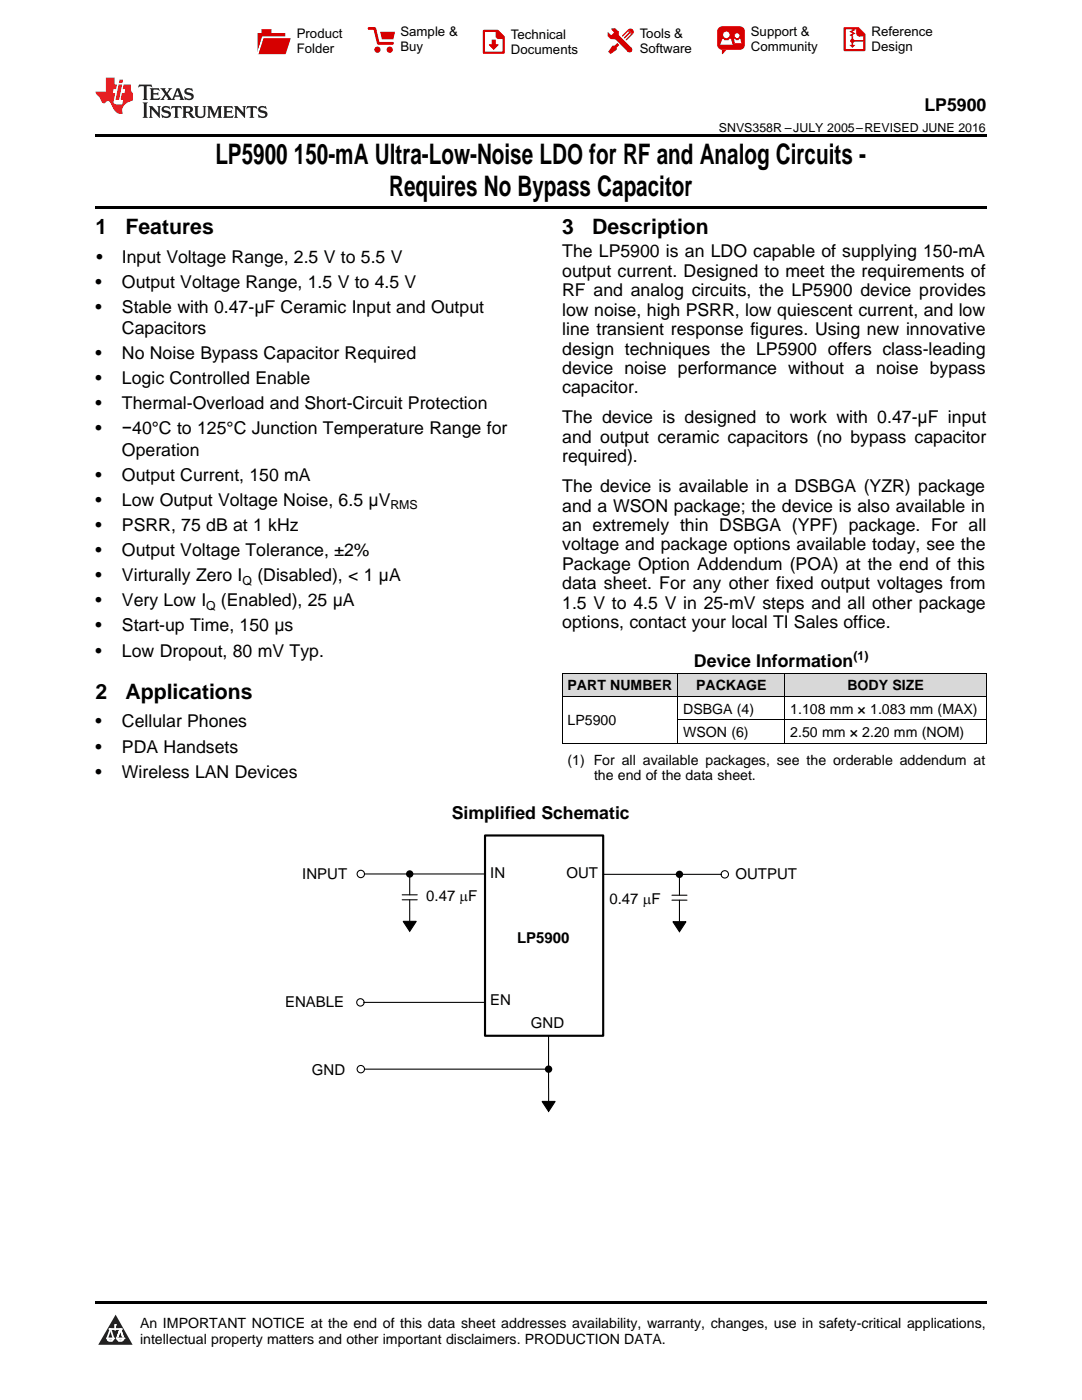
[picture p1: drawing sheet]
<svg xmlns="http://www.w3.org/2000/svg" width="216mm" height="279mm" viewBox="0 0 216 279" stroke-linecap="round" stroke-linejoin="round" font-family="sans-serif">
<defs><g id="words">
<g font-size="5.6">
<text x="43" y="32.8">LP5900</text>
<text x="58.6" y="32.8">150-mA Ultra-Low-Noise LDO for RF and Analog Circuits -</text>
<text x="77.6" y="39.2">Requires No Bypass Capacitor</text>
</g>
<g font-size="4.2">
<text x="19" y="46.7">1</text>
<text x="25" y="46.7">Features</text>
<text x="112.2" y="46.7">3</text>
<text x="118.2" y="46.7">Description</text>
<text x="19" y="139.5">2</text>
<text x="25" y="139.5">Applications</text>
</g>
<g font-size="3.5">
<text x="184.5" y="22.2">LP5900</text>
<text x="19.2" y="52.4">•</text>
<text x="24.3" y="52.4">Input Voltage Range, 2.5 V to 5.5 V</text>
<text x="112.2" y="51.4">The LP5900 is an LDO capable of supplying 150-mA</text>
<text x="19" y="57.4">•</text>
<text x="24.3" y="57.4">Output Voltage Range, 1.5 V to 4.5 V</text>
<text x="112.2" y="55.2">output current. Designed to meet the requirements of</text>
<text x="112.2" y="59.1">RF and analog circuits, the LP5900 device provides</text>
<text x="19" y="62.4">•</text>
<text x="24.3" y="62.4">Stable with 0.47-μF Ceramic Input and Output</text>
<text x="112.2" y="63">low noise, high PSRR, low quiescent current, and low</text>
<text x="19" y="71.7">•</text>
<text x="24.3" y="66.7">Capacitors</text>
<text x="24.3" y="71.7">No Noise Bypass Capacitor Required</text>
<text x="112.2" y="66.9">line transient response figures. Using new innovative</text>
<text x="112.2" y="70.8">design techniques the LP5900 offers class-leading</text>
<text x="19" y="76.7">•</text>
<text x="24.3" y="76.7">Logic Controlled Enable</text>
<text x="112.2" y="74.6">device noise performance without a noise bypass</text>
<text x="19" y="81.7">•</text>
<text x="24.3" y="81.7">Thermal-Overload and Short-Circuit Protection</text>
<text x="112.2" y="78.5">capacitor.</text>
<text x="19" y="86.7">•</text>
<text x="24.3" y="86.7">−40°C to 125°C Junction Temperature Range for</text>
<text x="112.2" y="84.5">The device is designed to work with 0.47-μF input</text>
<text x="112.2" y="88.4">and output ceramic capacitors (no bypass capacitor</text>
<text x="19" y="96">•</text>
<text x="24.3" y="90.9">Operation</text>
<text x="24.3" y="96">Output Current, 150 mA</text>
<text x="112.2" y="92.3">required).</text>
<text x="19" y="101">•</text>
<text x="24.3" y="101">Low Output Voltage Noise, 6.5 μV</text>
<text x="112.2" y="98.2">The device is available in a DSBGA (YZR) package</text>
<text x="19" y="106">•</text>
<text x="24.3" y="106">PSRR, 75 dB at 1 kHz</text>
<text x="112.2" y="102.1">and a WSON package; the device is also available in</text>
<text x="112.2" y="106">an extremely thin DSBGA (YPF) package. For all</text>
<text x="19" y="111">•</text>
<text x="24.3" y="111">Output Voltage Tolerance, ±2%</text>
<text x="112.2" y="109.9">voltage and package options available today, see the</text>
<text x="112.2" y="113.7">Package Option Addendum (POA) at the end of this</text>
<text x="19" y="116">•</text>
<text x="24.3" y="116">Virturally Zero I</text>
<text x="51.4" y="116">(Disabled), &lt; 1 µA</text>
<text x="112.2" y="117.6">data sheet. For any other fixed output voltages from</text>
<text x="19" y="121">•</text>
<text x="24.3" y="121">Very Low I</text>
<text x="44.1" y="121">(Enabled), 25 μA</text>
<text x="112.2" y="121.5">1.5 V to 4.5 V in 25-mV steps and all other package</text>
<text x="112.2" y="125.4">options, contact your local TI Sales office.</text>
<text x="19" y="126">•</text>
<text x="19" y="131">•</text>
<text x="24.3" y="126">Start-up Time, 150 μs</text>
<text x="24.3" y="131">Low Dropout, 80 mV Typ.</text>
<text x="138.5" y="133.1">Device Information</text>
<text x="19" y="145.2">•</text>
<text x="24.3" y="145.2">Cellular Phones</text>
<text x="19" y="150.2">•</text>
<text x="19" y="155.2">•</text>
<text x="24.3" y="150.2">PDA Handsets</text>
<text x="24.3" y="155.2">Wireless LAN Devices</text>
<text x="90.1" y="163.5">Simplified Schematic</text>
</g>
<g font-size="3">
<text x="60.3" y="175.5">INPUT</text>
<text x="85.1" y="179.9">0.47 PF</text>
<text x="97.8" y="175.3">IN</text>
<text x="113" y="175.2">OUT</text>
<text x="146.8" y="175.5">OUTPUT</text>
<text x="121.6" y="180.4">0.47 PF</text>
<text x="103.2" y="188.2">LP5900</text>
<text x="56.9" y="200.9">ENABLE</text>
<text x="97.8" y="200.7">EN</text>
<text x="105.9" y="205.1">GND</text>
<text x="62.2" y="214.5">GND</text>
</g>
<g font-size="2.8">
<text x="113.2" y="137.8">PART NUMBER</text>
<text x="138.9" y="137.8">PACKAGE</text>
<text x="169.1" y="137.8">BODY SIZE</text>
<text x="136.3" y="142.4">DSBGA (4)</text>
<text x="157.7" y="142.4">1.108 mm × 1.083 mm (MAX)</text>
<text x="113.2" y="144.7">LP5900</text>
<text x="136.3" y="147.1">WSON (6)</text>
<text x="157.7" y="147.1">2.50 mm × 2.20 mm (NOM)</text>
<text x="113.2" y="152.6">(1) For all available packages, see the orderable addendum at</text>
<text x="118.5" y="155.8">the end of the data sheet.</text>
<text x="27.9" y="265">An IMPORTANT NOTICE at the end of this data sheet addresses availability, warranty, changes, use in safety-critical applications,</text>
<text x="27.9" y="268.2">intellectual property matters and other important disclaimers. PRODUCTION DATA.</text>
</g>
<g font-size="2.6">
<text x="59.2" y="7.6">Product</text>
<text x="59.2" y="10.6">Folder</text>
<text x="79.9" y="7.3">Sample &amp;</text>
<text x="79.9" y="10.2">Buy</text>
<text x="102" y="7.8">Technical</text>
<text x="102" y="10.8">Documents</text>
<text x="127.6" y="7.6">Tools &amp;</text>
<text x="127.6" y="10.6">Software</text>
<text x="149.8" y="7.2">Support &amp;</text>
<text x="149.8" y="10.2">Community</text>
<text x="173.9" y="7.3">Reference</text>
<text x="173.9" y="10.2">Design</text>
</g>
<g font-size="2.5">
<text x="143.4" y="26.3">SNVS358R –JULY 2005–REVISED JUNE 2016</text>
<text x="77.9" y="101.7">RMS</text>
<text x="48.4" y="116.7">Q</text>
<text x="41.1" y="121.7">Q</text>
<text x="170.3" y="131.7">(1)</text>
</g>
</g></defs>
<g fill="#d8d8d8">
<path d="M112.2 134.4h23.1v4.6h-23.1z"/>
<path d="M135.3 134.4h21.3v4.6h-21.3z"/>
<path d="M156.6 134.4h40.2v4.6h-40.2z"/>
</g>
<path d="M23.1 262.4l3.4 6h-6.9z" fill="#231f20"/>
<path d="M21.4 267.1h1.2l-.3 .5h-.3a.55 .55 0 0 1-.6-.5z" fill-rule="evenodd" fill="#fff"/>
<path d="M21.4 267.1h1.2l-.3 .5h-.3a.55 .55 0 0 1-.6-.5z" fill="none" stroke="#231f20" stroke-width=".34"/>
<path d="M21.4 267.1l1.2 .1-.3 .4h-.5z" fill="none" stroke="#fff" stroke-width=".34"/>
<path d="M23 265.3h.1" fill="none" stroke="#fff" stroke-width=".34"/>
<path d="M23 264.4v.9z" fill="#fff"/>
<path d="M23 264.4v.9z" fill="none" stroke="#fff" stroke-width=".34"/>
<circle cx="23" cy="264.4" r=".17" fill="#fff"/>
<path d="M21.9 265.2h.1" fill="none" stroke="#fff" stroke-width=".34"/>
<path d="M21.9 265.2h2.3z" fill="#fff"/>
<path d="M21.9 265.2h2.3z" fill="none" stroke="#fff" stroke-width=".34"/>
<circle cx="24.2" cy="265.2" r=".17" fill="#fff"/>
<path d="M23.3 267.1h.1" fill="none" stroke="#fff" stroke-width=".34"/>
<path d="M24 265.2l-.7 1.9z" fill="#fff"/>
<path d="M24 265.2l-.7 1.9z" fill="none" stroke="#fff" stroke-width=".34"/>
<path d="M24 265.2l.7 1.9z" fill="#fff"/>
<path d="M24 265.2l.7 1.9z" fill="none" stroke="#fff" stroke-width=".34"/>
<path d="M24.6 267.1h.1" fill="none" stroke="#fff" stroke-width=".34"/>
<circle cx="21.4" cy="267.1" r=".17" fill="#fff"/>
<path d="M22.1 265.2l-.7 1.9z" fill="#fff"/>
<path d="M22.1 265.2l-.7 1.9z" fill="none" stroke="#fff" stroke-width=".34"/>
<path d="M22.1 265.2l.5 1.9z" fill="#fff"/>
<path d="M22.1 265.2l.5 1.9z" fill="none" stroke="#fff" stroke-width=".34"/>
<circle cx="22.6" cy="267.1" r=".17" fill="#fff"/>
<path d="M23.4 267.1h1.3a.65 .65 0 0 1-.7 .5 .65 .65 0 0 1-.6-.5z" fill-rule="evenodd" fill="#fff"/>
<path d="M23.4 267.1h1.3a.65 .65 0 0 1-.7 .5 .65 .65 0 0 1-.6-.5z" fill="none" stroke="#231f20" stroke-width=".34"/>
<path d="M23.4 267.1h1.3l-.4 .5h-.6z" fill="none" stroke="#fff" stroke-width=".34"/>
<path d="M23.3 267.1h.1" fill="none" stroke="#fff" stroke-width=".34"/>
<circle cx="24.7" cy="267.1" r=".17" fill="#fff"/>
<path d="M19 26.8h177.8v.6h-177.8zM19 41.2h177.8v.5h-177.8zM19 259.7h177.8v.5h-177.8z" fill="#000"/>
<path d="M96.8 166.7h23.6v40h-23.6z" fill="none" stroke="#000" stroke-width=".43"/>
<g fill="none" stroke="#000" stroke-width=".21">
<path d="M72.7 174.4h24.1M80.3 178.6h3M80.3 179.6h3M81.8 174.4v4.2M81.8 179.6v4.3M120.4 174.5h23.5M134.1 178.7h3M134.1 179.6h3M135.6 174.5v4.2M135.6 179.6v4.4M80.4 183.9h2.7l-1.3 2zM134.3 183.9h2.6l-1.3 2z"/>
<path d="M72.7 200h24.1M72.7 213.4h36.8M108.2 219.8h2.6l-1.3 2zM109.5 206.7v13.1"/>
<circle cx="72" cy="174.4" r=".74"/>
<circle cx="144.6" cy="174.5" r=".74"/>
<circle cx="71.9" cy="200" r=".74"/>
<circle cx="72" cy="213.4" r=".74"/>
</g>
<g fill="#000">
<path d="M80.4 183.9h2.7l-1.3 2zM134.3 183.9h2.6l-1.3 2zM108.2 219.8h2.6l-1.3 2z"/>
<circle cx="81.8" cy="174.4" r=".74"/>
<circle cx="135.6" cy="174.5" r=".74"/>
<circle cx="109.5" cy="213.4" r=".74"/>
</g>
<path d="M112.2 139h84.6M112.2 134.3h84.6M112.2 134.4v13.9M135.2 134.4v13.9M156.6 134.4v13.9M196.8 134.4v13.9M112.2 148.3h84.6M135.3 143.6h61.5" fill="none" stroke="#000" stroke-width=".2"/>
<path d="M27.7 16.9l-.1 .6 .6-.3h.5v.2v2.2l-.2 .4h1l-.2-.4v-2.2v-.2h.5l.6 .3-.2-.6zM29.9 17.6l.2 .4v1.6l-.2 .4h1.9l.1-.6a1.09 1.09 0 0 1-1.3 .1v-.6h.6l.4 .2v-.7l-.2 .2h-.8v-.6l.2-.1a1.01 1.01 0 0 1 1 .3l-.1-.6zM32 17.6l.9 1.2-1 1.2h.9l-.2-.3 .5-.7 .5 .7-.3 .3h1.7l-.2-.3 .1-.4h1l.1 .4-.2 .3h1l-.3-.4-.7-2h-.5l-1 2.2-.8-1.1 .9-1.1h-.9l.2 .2-.4 .7-.4-.7 .2-.2zM35.4 18l.4 1h-.8zM37 17.7a.66 .66 0 0 0-.2 .8 .66 .66 0 0 0 .6 .4l.7 .2 .1 .2a.8 .8 0 0 1-.7 .4 .8 .8 0 0 1-.7-.5l.1 .8 .2-.2a.94 .94 0 0 0 1.1 .1 .94 .94 0 0 0 .4-.9 1.48 1.48 0 0 0-1.3-.6v-.4a1.1 1.1 0 0 1 1.2 .2l-.2-.6-.2 .1-.5-.1zM28.5 20.4l.2 .4v2.3l-.2 .4h1l-.2-.4v-2.3l.2-.4zM29.7 21.2l.2 .4v1.5l-.2 .4h.8l-.3-.4 .1-1.3 1.6 1.8v-2l.2-.4h-.7l.2 .2v1.1l-1.2-1.3zM32.5 21.3a.66 .66 0 0 0-.2 .8 .66 .66 0 0 0 .6 .4l.6 .2 .2 .2a.8 .8 0 0 1-.8 .4 .8 .8 0 0 1-.7-.5l.2 .7 .2-.1a.94 .94 0 0 0 1 .1 .94 .94 0 0 0 .5-1 1.47 1.47 0 0 0-1.3-.6l-.1-.3a1.1 1.1 0 0 1 1.3 .2l-.2-.6-.2 .1-.5-.2zM34.3 21.2l-.2 .6a.64 .64 0 0 1 .8-.3v1.6l-.2 .4h1l-.3-.4 .1-1.6a.66 .66 0 0 1 .8 .3l-.2-.6zM36.3 21.2l.3 .4v1.5l-.3 .4h1l-.2-.2v-.7h.5l.1 .1a.8 .8 0 0 0 1.2 .7l-1-1a.62 .62 0 0 0 .6-.5 .62 .62 0 0 0-.6-.7zM37.1 21.5h.1a.48 .48 0 0 1 .6 0 .48 .48 0 0 1 .1 .6l-.2 .1-.6 .1zM38.7 21.2l.2 .2a2.29 2.29 0 0 0 .4 2 1.05 1.05 0 0 0 1.7-.7v-1.3l.2-.2h-.8l.2 .4v1.1a.61 .61 0 0 1-.6 .6 .61 .61 0 0 1-.6-.6v-1.1l.3-.4zM41.3 21.2l.3 .4v1.5l-.3 .4h.8l-.2-.4v-1.4l.8 1.9 .9-1.9v1.4l-.2 .4h.9l-.2-.4v-1.5l.2-.4h-.8l-.7 1.5-.6-1.5zM44.5 21.2l.2 .4v1.5l-.2 .4h1.9l.2-.6a1.1 1.1 0 0 1-1.4 .2v-.7h.6l.4 .2v-.6l-.2 .1-.8 .1v-.6l.2-.1a1.02 1.02 0 0 1 1.1 .2l-.2-.5zM46.7 21.2l.2 .4v1.5l-.2 .4h.8l-.3-.4 .1-1.3 1.6 1.8v-2l.2-.4h-.7l.2 .2v1.1l-1.2-1.3zM49.3 21.2l-.1 .6a.64 .64 0 0 1 .8-.3v1.6l-.3 .4h1l-.2-.4v-1.6a.66 .66 0 0 1 .8 .3l-.1-.6zM51.7 21.3a.66 .66 0 0 0-.2 .7 .66 .66 0 0 0 .7 .5l.6 .2 .1 .2a.8 .8 0 0 1-.7 .4 .8 .8 0 0 1-.7-.5l.1 .7 .2-.1a.94 .94 0 0 0 1.1 .1 .94 .94 0 0 0 .4-1 1.48 1.48 0 0 0-1.2-.6l-.1-.3a1.1 1.1 0 0 1 1.2 .2l-.2-.6-.1 .1-.6-.2z" fill="#231f20"/>
<path d="M21.1 15.5v2.8h-2v.4l.9 .9a.96 .96 0 0 0 1 1 .59 .59 0 0 1 .5-.4 .59 .59 0 0 1 .5 .3l.4 .8a1.61 1.61 0 0 0 2.1 1.3 1.63 1.63 0 0 1 1.1-2.2l.9-.3v-1.5a1.6 1.6 0 0 1-.4-1.7h-1.4l-.2 .9h.5l-.2 .8h-.5l-.2 1v.3h.5l-.2 .9h-.7a.74 .74 0 0 1-1-.6l.3-1.6h-.5l.2-.8h.5l.1-.9h-.4v-1.4zM23.7 16.9l-.7 3h.8l.6-3zM23.8 15.9l-.1 .7h.7l.2-.7z" fill="#ee1d23"/>
<g fill="#d60000">
<path d="M52.2 5.8h2v.8h2.7v4.2h-5.5v-4.2h.8z" fill-rule="evenodd"/>
<path d="M52.5 7.5h5.6l-1.1 3.3h-5.6z" fill-rule="evenodd"/>
</g>
<path d="M52.4 7.4h5.7v.1h-5.6l-1.1 3.3z" fill-rule="evenodd" fill="#fff"/>
<path d="M52.4 7.4h5.7v.1h-5.6l-1.1 3.3z" fill="none" stroke="#fff" stroke-width=".2"/>
<path d="M73.6 5.7h1.2l.7 2.9h2.8" fill="none" stroke="#d60000" stroke-width=".55"/>
<g fill="#d60000">
<path d="M75.9 6.3h2.9l-.3 1.6h-2.3z" fill-rule="evenodd"/>
<circle cx="75.3" cy="9.9" r=".62"/>
<circle cx="77.8" cy="9.9" r=".62"/>
</g>
<path d="M96.6 6.2h2.7l1.2 1.2v3.1h-3.9z" fill="none" stroke="#d60000" stroke-width=".44"/>
<g fill="#d60000">
<path d="M98.1 7.9h.8v1h.6l-1 1.1-.9-1v-.1h.5z" fill-rule="evenodd"/>
<path d="M98.9 6.2h.4l1.2 1.2v.4h-1.2l-.4-.4z" fill-rule="evenodd"/>
<path d="M122 5.7h.8l.6 .6 .1 .7 2.5 2.5-.7 .8-2.4-2.3-1.1-.2-.6-.6v-.8l.8 .6 .4-.4v-.2l-.4-.5z" fill-rule="evenodd"/>
<path d="M122.2 9.1h.5l.5-.5 .4 .4-.5 .5-.1 .4-1.2 .9-.4-.5z" fill-rule="evenodd"/>
<path d="M125.3 5.9a.67 .67 0 0 1 1 0 .67 .67 0 0 1 0 .9z" fill-rule="evenodd"/>
<path d="M125.3 5.9l1 .9-1.2 1.2h-.2v-.2l.9-.9 .1-.2h-.2l-1 1h-.2v-.2l1-1v-.2h-.2l-1 1h-.2v-.2z" fill-rule="evenodd"/>
<circle cx="125.6" cy="9.9" r=".54"/>
</g>
<path d="M123.4 6.3l-.1 .7" fill="none" stroke="#d60000" stroke-width=".2"/>
<g fill="#d60000">
<path d="M143.4 5.5l.7-.2h3.6a.95 .95 0 0 1 .9 .9v2.8a.95 .95 0 0 1-.9 .9h-3.6a.95 .95 0 0 1-1-.9v-2.8z" fill-rule="evenodd"/>
<path d="M144 9.9h1l-.8 .9h-.2z" fill-rule="evenodd"/>
</g>
<g fill="#fff">
<path d="M146.6 8.6h1.3z"/>
<path d="M144.1 7.8h.3l.1 .2h.8l.2-.2h.3l.4 1.1h-2.5z" fill-rule="evenodd"/>
<path d="M146.5 7.8h.2l.2 .2h.5l.1-.2h.2l.2 .8h-1.3z" fill-rule="evenodd"/>
<circle cx="144.9" cy="6.9" r=".65"/>
<circle cx="147.1" cy="7.1" r=".48"/>
</g>
<path d="M168.5 5.6h2.7l1.3 1.3v3.1h-4z" fill="none" stroke="#d60000" stroke-width=".44"/>
<path d="M170.1 7.3v1.8M170.1 8.1h2.3" fill="none" stroke="#d60000" stroke-width=".3"/>
<g fill="#d60000">
<path d="M170.9 5.6h.3l1.3 1.3v.4h-1.1l-.5-.6z" fill-rule="evenodd"/>
<circle cx="170.1" cy="8.1" r=".42"/>
<circle cx="171.4" cy="6.7" r=".55"/>
</g>
<g fill="#d60000">
<path d="M169.5 9h1.2l-.6 .5z"/>
<path d="M169.8 5.8h.6l.3 .2-.6 .3 .6 .4-.7 .3 .2 .3h-.2l-.5-.3 .6-.3-.6-.4 .6-.3z"/>
</g>
<use href="#words"/>
</svg>
